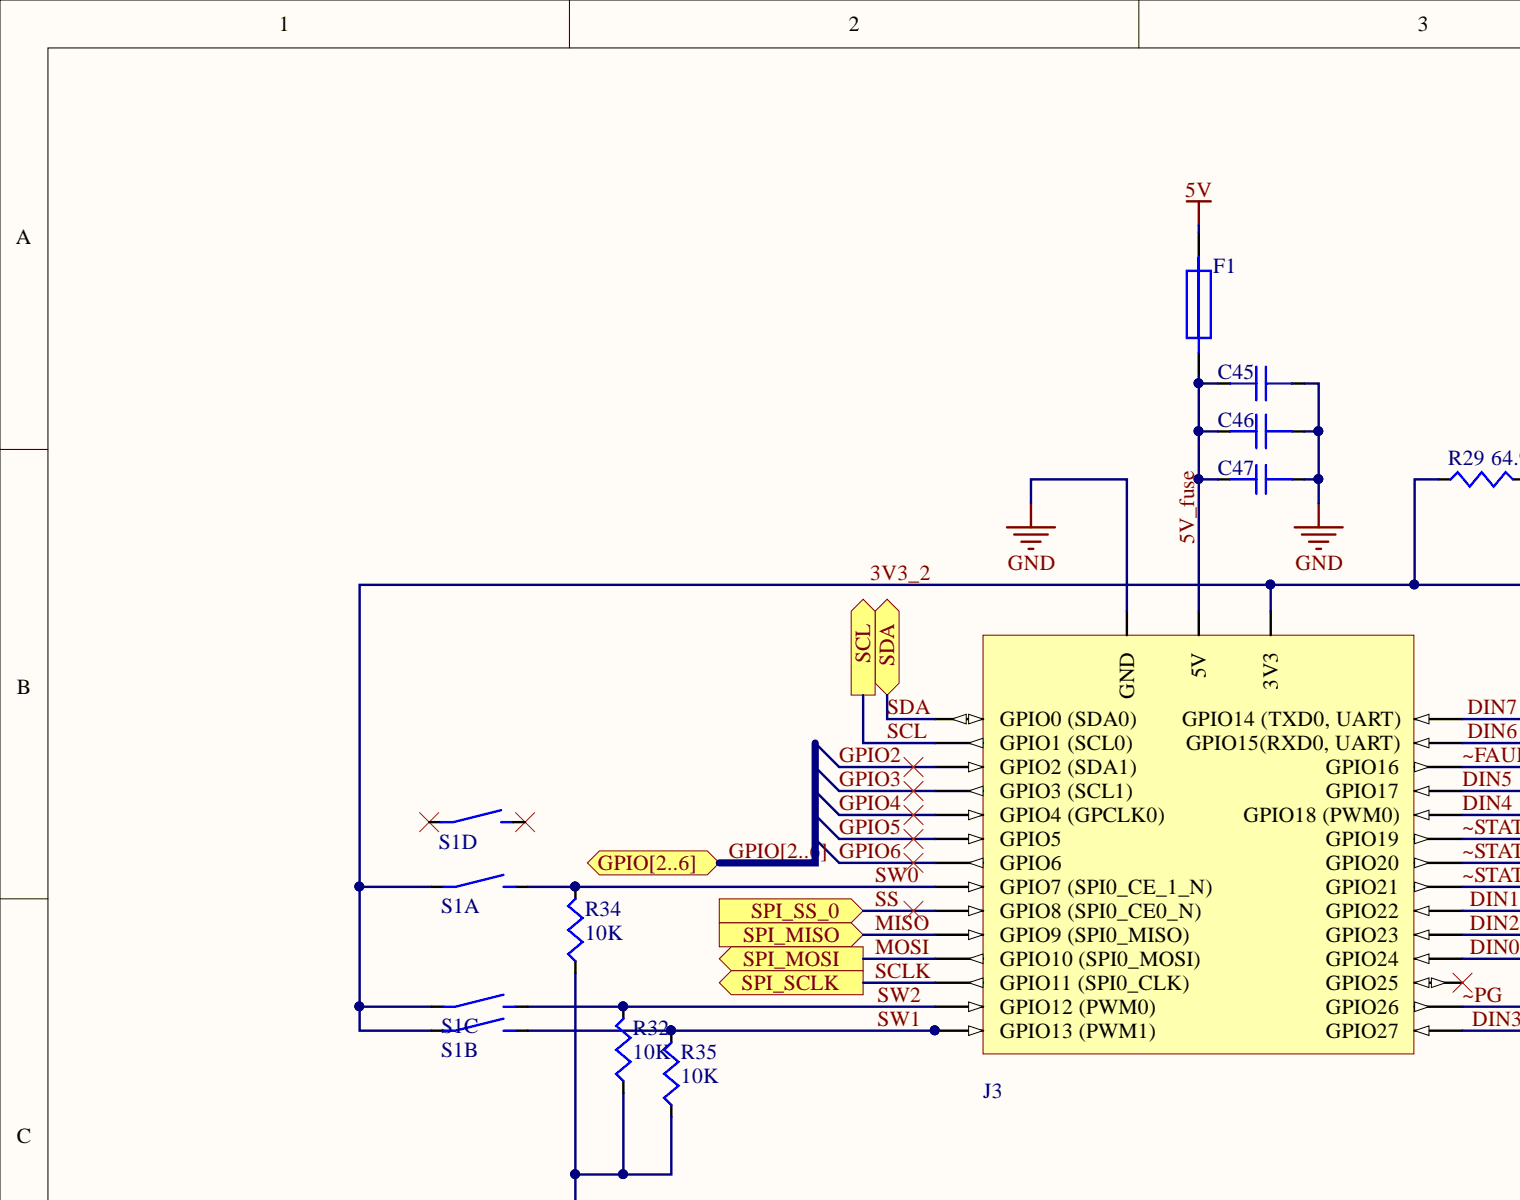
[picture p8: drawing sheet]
<svg xmlns="http://www.w3.org/2000/svg" width="161mm" height="127mm" viewBox="0 0 161 127" stroke-linecap="round" stroke-linejoin="round" font-family="sans-serif">
<defs><g id="words">
<g font-size="2.3">
<text x="29.5" y="3.3">1</text>
<text x="89.8" y="3.3">2</text>
<text x="150" y="3.3">3</text>
<text x="1.7" y="25.8">A</text>
<text x="127.6" y="71.8" transform="rotate(-90 127.6 71.8)">5V</text>
<text x="1.8" y="73.4">B</text>
<text x="105.8" y="76.9">GPIO0 (SDA0)</text>
<text x="120" y="74" transform="rotate(-90 120 74)">GND</text>
<text x="125.1" y="76.9">GPIO14 (TXD0, UART)</text>
<text x="135.2" y="73" transform="rotate(-90 135.2 73)">3V3</text>
<text x="105.8" y="79.4">GPIO1 (SCL0)</text>
<text x="105.8" y="81.9">GPIO2 (SDA1)</text>
<text x="125.5" y="79.4">GPIO15(RXD0, UART)</text>
<text x="140.3" y="81.9">GPIO16</text>
<text x="105.8" y="84.5">GPIO3 (SCL1)</text>
<text x="105.8" y="87">GPIO4 (GPCLK0)</text>
<text x="105.8" y="89.5">GPIO5</text>
<text x="131.6" y="87">GPIO18 (PWM0)</text>
<text x="140.3" y="84.5">GPIO17</text>
<text x="140.3" y="89.5">GPIO19</text>
<text x="105.8" y="92.1">GPIO6</text>
<text x="105.8" y="94.6">GPIO7 (SPI0_CE_1_N)</text>
<text x="140.3" y="92.1">GPIO20</text>
<text x="140.3" y="94.6">GPIO21</text>
<text x="105.8" y="97.2">GPIO8 (SPI0_CE0_N)</text>
<text x="105.8" y="99.7">GPIO9 (SPI0_MISO)</text>
<text x="140.3" y="97.2">GPIO22</text>
<text x="140.3" y="99.7">GPIO23</text>
<text x="105.8" y="107.3">GPIO12 (PWM0)</text>
<text x="105.8" y="102.2">GPIO10 (SPI0_MOSI)</text>
<text x="105.8" y="104.8">GPIO11 (SPI0_CLK)</text>
<text x="140.3" y="102.2">GPIO24</text>
<text x="140.3" y="104.8">GPIO25</text>
<text x="140.3" y="107.3">GPIO26</text>
<text x="105.8" y="109.8">GPIO13 (PWM1)</text>
<text x="140.3" y="109.8">GPIO27</text>
<text x="1.8" y="120.9">C</text>
</g>
<g font-size="2.3" fill="#800000">
<text x="125.4" y="20.8">5V</text>
<text x="126.4" y="57.6" transform="rotate(-90 126.4 57.6)">5V_fuse</text>
<text x="92.1" y="61.4">3V3_2</text>
<text x="106.7" y="60.4">GND</text>
<text x="137.1" y="60.4">GND</text>
<text x="92.1" y="70.2" transform="rotate(-90 92.1 70.2)">SCL</text>
<text x="94.6" y="70.5" transform="rotate(-90 94.6 70.5)">SDA</text>
<text x="93.9" y="75.6">SDA</text>
<text x="155.3" y="75.6">DIN7</text>
<text x="88.8" y="80.7">GPIO2</text>
<text x="88.8" y="83.2">GPIO3</text>
<text x="93.9" y="78.1">SCL</text>
<text x="154.8" y="80.7">~FAULT</text>
<text x="154.8" y="83.2">DIN5</text>
<text x="155.3" y="78.1">DIN6</text>
<text x="88.8" y="85.7">GPIO4</text>
<text x="88.8" y="88.3">GPIO5</text>
<text x="154.8" y="88.3">~STAT</text>
<text x="154.8" y="85.7">DIN4</text>
<text x="63.3" y="92.1">GPIO[2..6]</text>
<text x="77.1" y="90.8">GPIO[2..6</text>
<text x="86.8" y="90.8">] GPIO6</text>
<text x="92.6" y="95.9">SS</text>
<text x="92.6" y="93.4">SW0</text>
<text x="154.8" y="90.8">~STAT</text>
<text x="154.8" y="93.4">~STAT</text>
<text x="155.5" y="95.9">DIN1</text>
<text x="78.7" y="99.7">SPI_MISO</text>
<text x="79.5" y="97.2">SPI_SS_0</text>
<text x="92.6" y="98.4">MISO</text>
<text x="92.6" y="101">MOSI</text>
<text x="155.5" y="101">DIN0</text>
<text x="155.5" y="98.4">DIN2</text>
<text x="78.5" y="104.8">SPI_SCLK</text>
<text x="78.7" y="102.2">SPI_MOSI</text>
<text x="92.6" y="103.5">SCLK</text>
<text x="92.9" y="106">SW2</text>
<text x="154.8" y="106">~PG</text>
<text x="92.9" y="108.6">SW1</text>
<text x="155.8" y="108.6">DIN3</text>
</g>
<g font-size="2.3" fill="#000080">
<text x="128.4" y="28.9">F1</text>
<text x="128.9" y="40.1">C45</text>
<text x="128.9" y="45.2">C46</text>
<text x="128.9" y="50.2">C47</text>
<text x="153.3" y="49.2">R29</text>
<text x="157.8" y="49.2">64.9</text>
<text x="46.4" y="89.8">S1D</text>
<text x="46.7" y="96.7">S1A</text>
<text x="61.9" y="96.9">R34</text>
<text x="61.9" y="99.4">10K</text>
<text x="46.7" y="111.9">S1B</text>
<text x="46.7" y="109.3">S1C</text>
<text x="67" y="109.6">R32</text>
<text x="67" y="112.1">10K R35</text>
<text x="72.1" y="114.7">10K</text>
<text x="104" y="116.2">J3</text>
</g>
</g></defs>
<g fill="#fffcf8" stroke="#000" stroke-width=".11">
<path d="M0 0h160.9v127h-160.9z"/>
<path d="M5.1 5.1h155.8v121.9h-155.8z"/>
</g>
<path d="M60.3 0v5.1M120.5 0v5.1M0 47.6h5.1M0 95.1h5.1" fill="none" stroke="#000" stroke-width=".11"/>
<path d="M104 67.2h45.6v44.3h-45.6z" fill="#ffffb0" stroke="#800000" stroke-width=".11"/>
<path d="M99 76.1h5" fill="none" stroke="#000" stroke-width=".25"/>
<path d="M102.5 75.6l1.5 .5-1.5 .5z" fill="#fffcf8"/>
<path d="M102.5 75.6l1.5 .5-1.5 .5z" fill="none" stroke="#000" stroke-width=".11"/>
<path d="M100.7 76.1l1.6-.5v1z" fill="#fffcf8"/>
<path d="M100.7 76.1l1.6-.5v1z" fill="none" stroke="#000" stroke-width=".11"/>
<path d="M99 78.6h5" fill="none" stroke="#000" stroke-width=".25"/>
<path d="M102.5 78.6l1.5-.5v1z" fill="#fffcf8"/>
<path d="M102.5 78.6l1.5-.5v1z" fill="none" stroke="#000" stroke-width=".11"/>
<path d="M99 81.2h5" fill="none" stroke="#000" stroke-width=".25"/>
<path d="M102.5 80.7l1.5 .5-1.5 .5z" fill="#fffcf8"/>
<path d="M102.5 80.7l1.5 .5-1.5 .5z" fill="none" stroke="#000" stroke-width=".11"/>
<path d="M99 83.7h5" fill="none" stroke="#000" stroke-width=".25"/>
<path d="M102.5 83.7l1.5-.5v1z" fill="#fffcf8"/>
<path d="M102.5 83.7l1.5-.5v1z" fill="none" stroke="#000" stroke-width=".11"/>
<path d="M99 86.2h5" fill="none" stroke="#000" stroke-width=".25"/>
<path d="M102.5 85.7l1.5 .5-1.5 .6z" fill="#fffcf8"/>
<path d="M102.5 85.7l1.5 .5-1.5 .6z" fill="none" stroke="#000" stroke-width=".11"/>
<path d="M99 88.8h5" fill="none" stroke="#000" stroke-width=".25"/>
<path d="M102.5 88.3l1.5 .5-1.5 .5z" fill="#fffcf8"/>
<path d="M102.5 88.3l1.5 .5-1.5 .5z" fill="none" stroke="#000" stroke-width=".11"/>
<path d="M99 91.3h5" fill="none" stroke="#000" stroke-width=".25"/>
<path d="M102.5 91.3l1.5-.5v1z" fill="#fffcf8"/>
<path d="M102.5 91.3l1.5-.5v1z" fill="none" stroke="#000" stroke-width=".11"/>
<path d="M99 93.9h5" fill="none" stroke="#000" stroke-width=".25"/>
<path d="M102.5 93.4l1.5 .5-1.5 .5z" fill="#fffcf8"/>
<path d="M102.5 93.4l1.5 .5-1.5 .5z" fill="none" stroke="#000" stroke-width=".11"/>
<path d="M99 96.4h5" fill="none" stroke="#000" stroke-width=".25"/>
<path d="M102.5 95.9l1.5 .5-1.5 .5z" fill="#fffcf8"/>
<path d="M102.5 95.9l1.5 .5-1.5 .5z" fill="none" stroke="#000" stroke-width=".11"/>
<path d="M149.7 78.6h5.1" fill="none" stroke="#000" stroke-width=".25"/>
<path d="M149.7 78.6l1.5-.5v1z" fill="#fffcf8"/>
<path d="M149.7 78.6l1.5-.5v1z" fill="none" stroke="#000" stroke-width=".11"/>
<path d="M149.7 81.2h5.1" fill="none" stroke="#000" stroke-width=".25"/>
<path d="M149.7 80.7l1.5 .5-1.5 .5z" fill="#fffcf8"/>
<path d="M149.7 80.7l1.5 .5-1.5 .5z" fill="none" stroke="#000" stroke-width=".11"/>
<path d="M149.7 83.7h5.1" fill="none" stroke="#000" stroke-width=".25"/>
<path d="M149.7 83.7l1.5-.5v1z" fill="#fffcf8"/>
<path d="M149.7 83.7l1.5-.5v1z" fill="none" stroke="#000" stroke-width=".11"/>
<path d="M149.7 86.2h5.1" fill="none" stroke="#000" stroke-width=".25"/>
<path d="M149.7 86.2l1.5-.5v1.1z" fill="#fffcf8"/>
<path d="M149.7 86.2l1.5-.5v1.1z" fill="none" stroke="#000" stroke-width=".11"/>
<path d="M149.7 88.8h5.1" fill="none" stroke="#000" stroke-width=".25"/>
<path d="M149.7 88.3l1.5 .5-1.5 .5z" fill="#fffcf8"/>
<path d="M149.7 88.3l1.5 .5-1.5 .5z" fill="none" stroke="#000" stroke-width=".11"/>
<path d="M149.7 91.3h5.1" fill="none" stroke="#000" stroke-width=".25"/>
<path d="M149.7 90.8l1.5 .5-1.5 .5z" fill="#fffcf8"/>
<path d="M149.7 90.8l1.5 .5-1.5 .5z" fill="none" stroke="#000" stroke-width=".11"/>
<path d="M149.7 93.9h5.1" fill="none" stroke="#000" stroke-width=".25"/>
<path d="M149.7 93.4l1.5 .5-1.5 .5z" fill="#fffcf8"/>
<path d="M149.7 93.4l1.5 .5-1.5 .5z" fill="none" stroke="#000" stroke-width=".11"/>
<path d="M149.7 96.4h5.1" fill="none" stroke="#000" stroke-width=".25"/>
<path d="M149.7 96.4l1.5-.5v1z" fill="#fffcf8"/>
<path d="M149.7 96.4l1.5-.5v1z" fill="none" stroke="#000" stroke-width=".11"/>
<path d="M149.7 98.9h5.1" fill="none" stroke="#000" stroke-width=".25"/>
<path d="M149.7 98.9l1.5-.5v1z" fill="#fffcf8"/>
<path d="M149.7 98.9l1.5-.5v1z" fill="none" stroke="#000" stroke-width=".11"/>
<path d="M99 106.5h5" fill="none" stroke="#000" stroke-width=".25"/>
<path d="M102.5 106l1.5 .5-1.5 .6z" fill="#fffcf8"/>
<path d="M102.5 106l1.5 .5-1.5 .6z" fill="none" stroke="#000" stroke-width=".11"/>
<path d="M99 109.1h5" fill="none" stroke="#000" stroke-width=".25"/>
<path d="M102.5 108.6l1.5 .5-1.5 .5z" fill="#fffcf8"/>
<path d="M102.5 108.6l1.5 .5-1.5 .5z" fill="none" stroke="#000" stroke-width=".11"/>
<circle cx="98.9" cy="109" r=".47" fill="#000080" stroke="#000080" stroke-width=".11"/>
<path d="M149.7 76.1h5.1" fill="none" stroke="#000" stroke-width=".25"/>
<path d="M149.7 76.1l1.5-.5v1z" fill="#fffcf8"/>
<path d="M149.7 76.1l1.5-.5v1z" fill="none" stroke="#000" stroke-width=".11"/>
<path d="M99 101.5h5" fill="none" stroke="#000" stroke-width=".25"/>
<path d="M102.5 101.5l1.5-.5v1z" fill="#fffcf8"/>
<path d="M102.5 101.5l1.5-.5v1z" fill="none" stroke="#000" stroke-width=".11"/>
<path d="M99 104h5" fill="none" stroke="#000" stroke-width=".25"/>
<path d="M102.5 104l1.5-.5v1z" fill="#fffcf8"/>
<path d="M102.5 104l1.5-.5v1z" fill="none" stroke="#000" stroke-width=".11"/>
<path d="M99 98.9h5" fill="none" stroke="#000" stroke-width=".25"/>
<path d="M102.5 98.4l1.5 .5-1.5 .5z" fill="#fffcf8"/>
<path d="M102.5 98.4l1.5 .5-1.5 .5z" fill="none" stroke="#000" stroke-width=".11"/>
<path d="M149.7 101.5h5.1" fill="none" stroke="#000" stroke-width=".25"/>
<path d="M149.7 101.5l1.5-.5v1z" fill="#fffcf8"/>
<path d="M149.7 101.5l1.5-.5v1z" fill="none" stroke="#000" stroke-width=".11"/>
<path d="M149.7 104h5.1" fill="none" stroke="#000" stroke-width=".25"/>
<path d="M149.7 104l1.5-.5v1z" fill="#fffcf8"/>
<path d="M149.7 104l1.5-.5v1z" fill="none" stroke="#000" stroke-width=".11"/>
<path d="M151.5 103.5l1.5 .5-1.5 .5z" fill="#fffcf8"/>
<path d="M151.5 103.5l1.5 .5-1.5 .5z" fill="none" stroke="#000" stroke-width=".11"/>
<path d="M149.7 106.5h5.1" fill="none" stroke="#000" stroke-width=".25"/>
<path d="M149.7 106l1.5 .5-1.5 .6z" fill="#fffcf8"/>
<path d="M149.7 106l1.5 .5-1.5 .6z" fill="none" stroke="#000" stroke-width=".11"/>
<path d="M149.7 109.1h5.1" fill="none" stroke="#000" stroke-width=".25"/>
<path d="M149.7 109.1l1.5-.5v1z" fill="#fffcf8"/>
<path d="M149.7 109.1l1.5-.5v1z" fill="none" stroke="#000" stroke-width=".11"/>
<path d="M126.9 24.6v2.5M126.9 37.3v2.5M128.9 40.6h1.3M128.9 45.7h1.3M128.9 50.7h1.3M136.8 40.6h1.2M136.8 45.7h1.2M136.8 50.7h1.2M119.3 64.7v2.5M126.9 64.7v2.5M134.5 64.7v2.5" fill="none" stroke="#000" stroke-width=".25"/>
<circle cx="98.9" cy="109" r=".47" fill="#000080" stroke="#000080" stroke-width=".11"/>
<path d="M125.6 21.3h2.5M126.9 21.3v2.5M106.6 55.8h5M107.3 56.6h3.6M108.1 57.3h2M108.9 58.1h.5M109.1 53.3v2.5M137 55.8h5.1M137.8 56.6h3.5M138.5 57.3h2.1M139.3 58.1h.5M139.6 53.3v2.5" fill="none" stroke="#800000" stroke-width=".25"/>
<g fill="none" stroke="#00f" stroke-width=".25">
<path d="M126.9 35.8h1.2v-7.1h-2.5v7.1h1.3v-8.7v10.2M133 38.8v3.6M134 38.8v3.6M130.2 40.6h2.8M130.2 45.7h2.8M130.2 50.7h2.8M133 43.9v3.5M133 49.2v3.1M134 43.9v3.5M134 49.2v3.1M134 40.6h2.8M134 45.7h2.8"/>
<path d="M134 50.7h2.8"/>
</g>
<g fill="#ffff80" stroke="#800000" stroke-width=".11">
<path d="M76.1 95.1h14l1.2 1.3-1.2 1.3h-14z" fill-rule="evenodd"/>
<path d="M76.1 97.7h14l1.2 1.2-1.2 1.3h-14z" fill-rule="evenodd"/>
<path d="M76.1 101.5l1.3-1.3h13.9v2.5h-13.9z" fill-rule="evenodd"/>
<path d="M76.1 104l1.3-1.3h13.9v2.6h-13.9z" fill-rule="evenodd"/>
<path d="M92.6 64.7l1.3-1.3 1.3 1.3v7.6l-1.3 1.3-1.3-1.3z" fill-rule="evenodd"/>
<path d="M90.1 64.7l1.2-1.3 1.3 1.3v8.9h-2.5z" fill-rule="evenodd"/>
<path d="M62.2 91.3l1.2-1.2h11.5l1.2 1.2-1.2 1.3h-11.5z" fill-rule="evenodd"/>
</g>
<g fill="none" stroke="#000080" stroke-width=".25">
<path d="M126.9 39.8v24.9M126.9 23.8v.8M109.1 53.3v-2.6h10.2v14M126.9 40.6h2M126.9 45.7h2M126.9 50.7h2M138 40.6h1.6v12.7M138 45.7h1.6M138 50.7h1.6M152.2 50.7h-2.5v11.2M86.3 78.6l2.5 2.6h10.2M91.3 73.6v5h7.7"/>
<path d="M93.9 73.6v2.5h5.1M134.5 61.9h-96.4v47.2h7.6M154.8 76.1h6.1M154.8 78.6h6.1M160.9 61.9h-26.4v2.8M38.1 93.9h7.6M55.8 93.9h43.2M86.3 81.2l2.5 2.5h10.2M86.3 83.7l2.5 2.5h10.2M86.3 86.2l2.5 2.6h10.2M86.3 88.8l2.5 2.5h10.2M91.3 96.4h7.7"/>
<path d="M91.3 98.9h7.7M154.8 96.4h6.1M154.8 98.9h6.1M154.8 91.3h6.1M154.8 88.8h6.1M154.8 86.2h6.1M154.8 83.7h6.1M154.8 81.2h6.1M154.8 93.9h6.1M38.1 106.5h7.6M55.8 106.5h43.2M55.8 109.1h43.4"/>
<path d="M60.9 103v21.3h10.1v-6.1M66 115.7v8.6M91.3 101.5h7.7M91.3 104h7.7M154.8 101.5h6.1M154.8 109.1h6.1M154.8 106.5h6.1M60.9 124.3v2.7"/>
</g>
<g fill="none" stroke="#000" stroke-width=".25">
<path d="M152.2 50.7h1.3M160.1 50.7h.8M45.4 87h1.3M45.7 93.9h1.2M54.3 87h1.3M54.6 93.9h1.2M60.9 93.9v1.2M45.7 109.1h1.2M45.7 106.5h1.2M54.6 109.1h1.2M54.6 106.5h1.2M60.9 101.7v1.3"/>
<path d="M66 106.5v1.3M66 114.4v1.3M71 109.1v1.2M71 116.9v1.3"/>
</g>
<path d="M153.5 50.7l.8-.7 1.2 1.5 1.3-1.5 1.3 1.5 1.3-1.5 .7 .7M53 85.7l-5 1.3h-1.3M53 87h1.3M53.3 92.6l-5.1 1.3h-1.3M53.3 93.9h1.3M60.9 95.1l-.8 .8 1.6 1.3-1.6 1.2 1.6 1.3-1.6 1.3 .8 .7M53.3 107.8l-5.1 1.3h-1.3M53.3 105.3l-5.1 1.2h-1.3M53.3 109.1h1.3M53.3 106.5h1.3M66 107.8l-.8 .8 1.5 1.2-1.5 1.3 1.5 1.3-1.5 1.2 .8 .8M71 110.3l-.7 .8 1.5 1.3-1.5 1.2 1.5 1.3-1.5 1.3 .7 .7" fill="none" stroke="#00f" stroke-width=".25"/>
<g fill="#000080" stroke="#000080" stroke-width=".11">
<circle cx="71" cy="109" r=".47"/>
<circle cx="126.8" cy="40.6" r=".47"/>
<circle cx="126.8" cy="45.6" r=".47"/>
<circle cx="126.8" cy="50.7" r=".47"/>
<circle cx="139.5" cy="50.7" r=".47"/>
<circle cx="139.5" cy="45.6" r=".47"/>
<circle cx="134.4" cy="61.9" r=".47"/>
<circle cx="149.7" cy="61.9" r=".47"/>
<circle cx="65.9" cy="106.5" r=".47"/>
<circle cx="60.9" cy="93.8" r=".47"/>
<circle cx="98.9" cy="109" r=".47"/>
<circle cx="60.9" cy="124.3" r=".47"/>
<circle cx="65.9" cy="124.3" r=".47"/>
<circle cx="38" cy="93.8" r=".47"/>
<circle cx="38" cy="106.5" r=".47"/>
</g>
<g fill="none" stroke="#f00" stroke-width=".11">
<path d="M44.4 86l2 2M46.4 86l-2 2M54.6 86l2 2M56.6 86l-2 2M95.7 80.2l2 2M95.7 82.7l2 2M95.7 85.2l2 2.1M95.7 87.8l2 2M95.7 90.3l2 2M95.7 95.4l2 2M97.7 80.2l-2 2M97.7 82.7l-2 2"/>
<path d="M97.7 85.2l-2 2.1M97.7 87.8l-2 2M97.7 90.3l-2 2M97.7 95.4l-2 2M153.8 103l2 2M155.8 103l-2 2"/>
</g>
<path d="M86.3 78.6v12.7h-10.2" fill="none" stroke="#000080" stroke-width=".76"/>
<use href="#words"/>
</svg>
